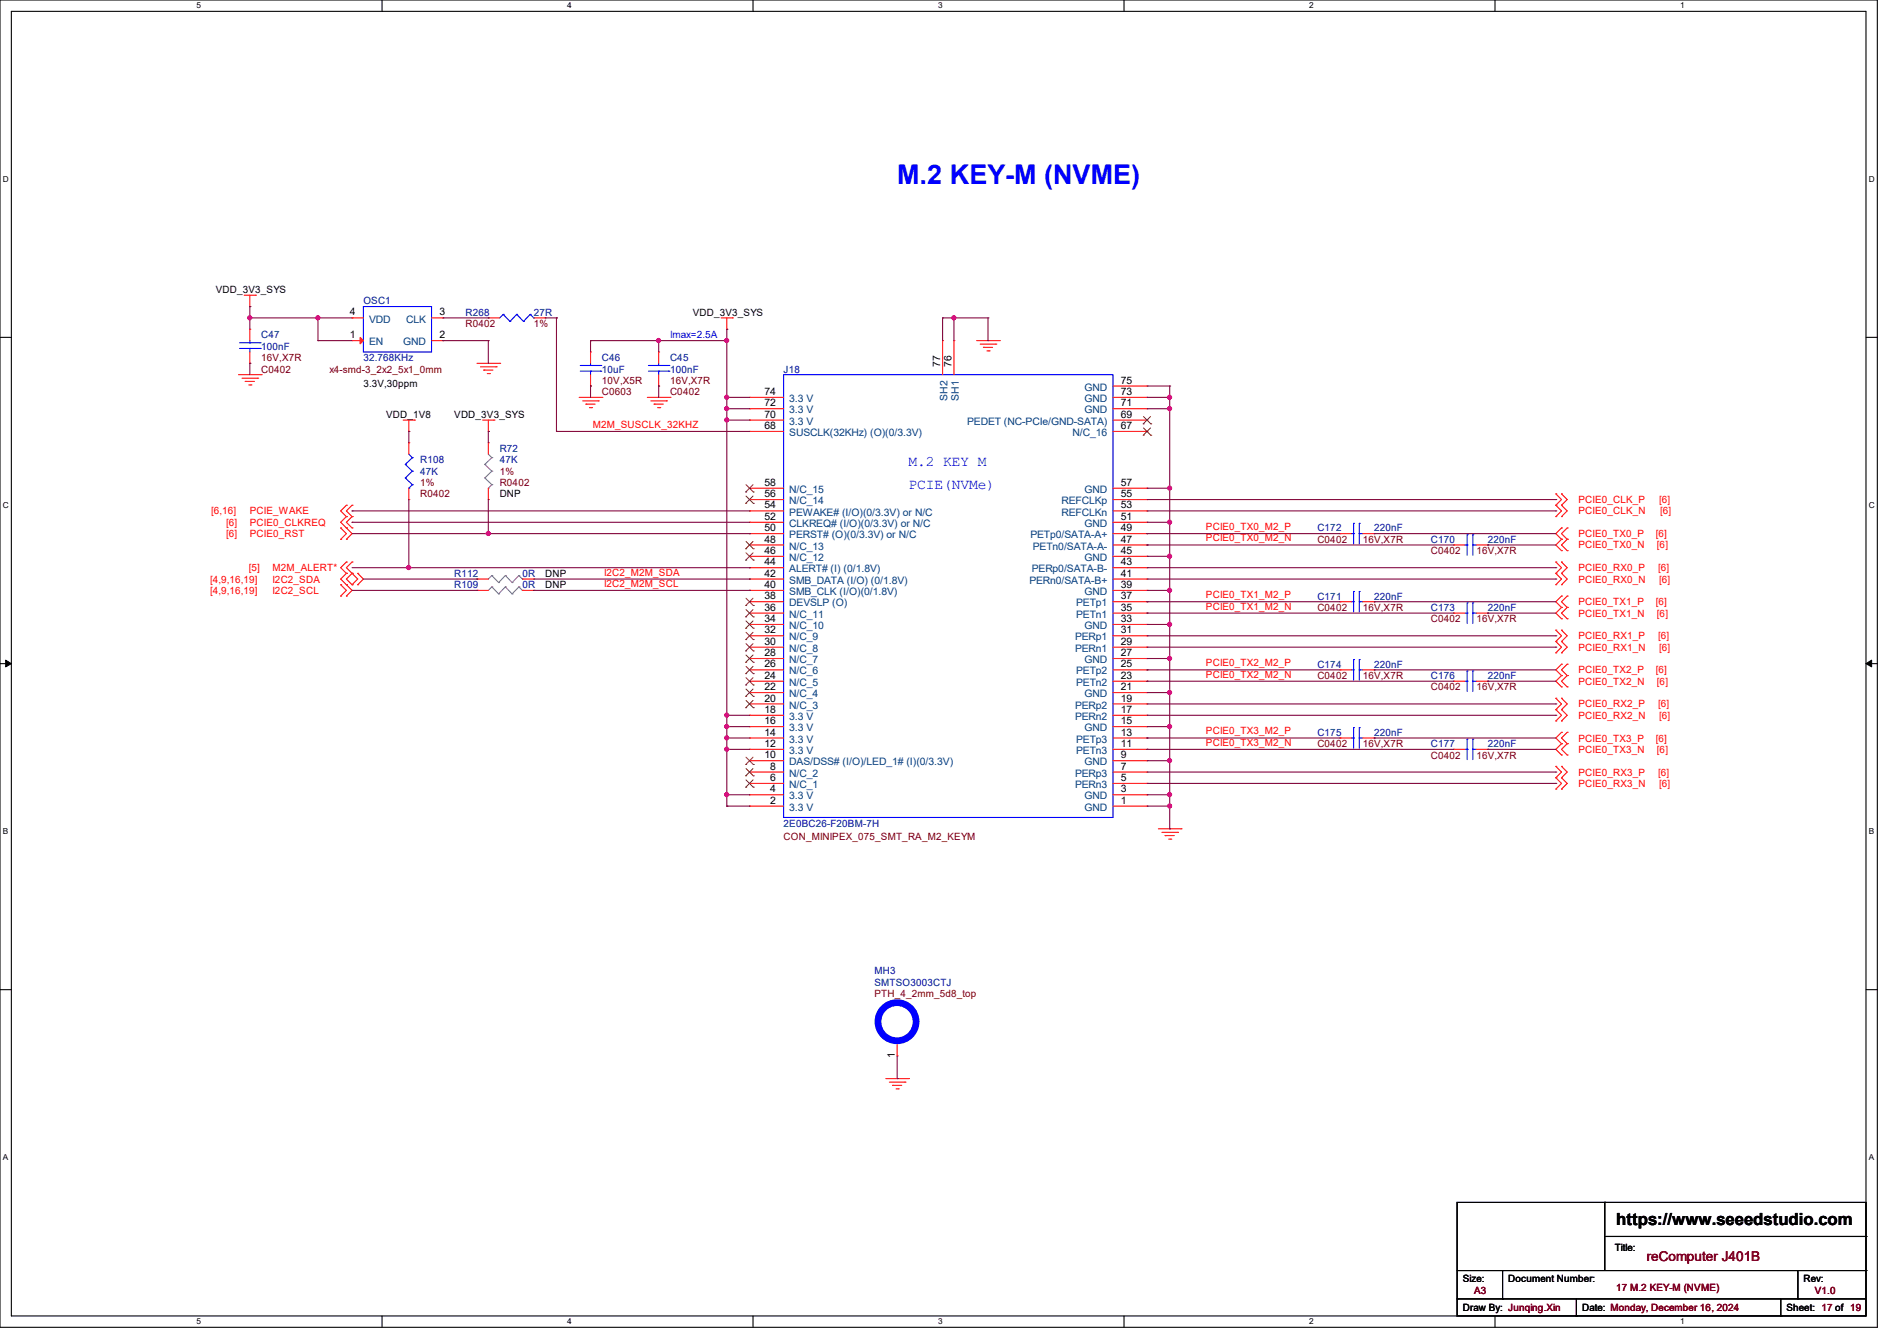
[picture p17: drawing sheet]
<svg xmlns="http://www.w3.org/2000/svg" width="297mm" height="210mm" viewBox="0 0 297 210" stroke-linecap="round" stroke-linejoin="round" font-family="sans-serif">
<defs><g id="words">
<text font-size="4.2" fill="#00f" x="140.5" y="28.8">M.2 KEY-M (NVME)</text>
<text font-size="2.6" x="253" y="191.8">https://www.seeedstudio.com</text>
<g font-size="2.3" fill="#00f">
<text x="142.2" y="73">M.2 KEY M</text>
<text x="142.2" y="76.5">PCIE(NVMe)</text>
</g>
<text font-size="2.1" fill="#800000" x="257.8" y="197.5">reComputer J401B</text>
<g font-size="1.6">
<text x="33.8" y="45.9">VDD_3V3_SYS</text>
<text x="54.8" y="49.4">4</text>
<text x="54.8" y="53">1</text>
<text x="68.8" y="53">2</text>
<text x="68.8" y="49.4">3</text>
<text x="108.5" y="49.4">VDD_3V3_SYS</text>
<text x="147.2" y="57.4" transform="rotate(-90 147.2 57.4)">77</text>
<text x="149" y="57.4" transform="rotate(-90 149 57.4)">76</text>
<text x="56.9" y="60.7">3.3V,30ppm</text>
<text x="60.5" y="65.4">VDD_1V8</text>
<text x="71.1" y="65.4">VDD_3V3_SYS</text>
<text x="119.7" y="65.4">70</text>
<text x="119.7" y="63.6">72</text>
<text x="119.7" y="61.8">74</text>
<text x="175.5" y="65.4">69</text>
<text x="175.5" y="63.6">71</text>
<text x="175.5" y="61.8">73</text>
<text x="175.5" y="60.1">75</text>
<text x="119.7" y="67.2">68</text>
<text x="175.5" y="67.2">67</text>
<text x="78.2" y="77.9">DNP</text>
<text x="119.7" y="77.9">56</text>
<text x="119.7" y="76.1">58</text>
<text x="175.5" y="77.9">55</text>
<text x="175.5" y="76.1">57</text>
<text x="119.7" y="83.2">50</text>
<text x="119.7" y="81.4">52</text>
<text x="119.7" y="79.6">54</text>
<text x="175.5" y="83.2">49</text>
<text x="175.5" y="81.4">51</text>
<text x="175.5" y="79.6">53</text>
<text x="119.7" y="88.5">44</text>
<text x="119.7" y="86.7">46</text>
<text x="119.7" y="85">48</text>
<text x="175.5" y="88.5">43</text>
<text x="175.5" y="86.7">45</text>
<text x="175.5" y="85">47</text>
<text x="85.3" y="90.3">DNP</text>
<text x="85.3" y="92.1">DNP</text>
<text x="119.7" y="95.6">36</text>
<text x="119.7" y="93.9">38</text>
<text x="119.7" y="92.1">40</text>
<text x="119.7" y="90.3">42</text>
<text x="175.5" y="95.6">35</text>
<text x="175.5" y="93.9">37</text>
<text x="175.5" y="92.1">39</text>
<text x="175.5" y="90.3">41</text>
<text x="119.7" y="101">30</text>
<text x="119.7" y="99.2">32</text>
<text x="119.7" y="97.4">34</text>
<text x="175.5" y="101">29</text>
<text x="175.5" y="99.2">31</text>
<text x="175.5" y="97.4">33</text>
<text x="119.7" y="106.3">24</text>
<text x="119.7" y="104.5">26</text>
<text x="119.7" y="102.7">28</text>
<text x="175.5" y="106.3">23</text>
<text x="175.5" y="104.5">25</text>
<text x="175.5" y="102.7">27</text>
<text x="119.7" y="113.4">16</text>
<text x="119.7" y="111.6">18</text>
<text x="119.7" y="109.9">20</text>
<text x="119.7" y="108.1">22</text>
<text x="175.5" y="113.4">15</text>
<text x="175.5" y="111.6">17</text>
<text x="175.5" y="109.9">19</text>
<text x="175.5" y="108.1">21</text>
<text x="119.7" y="118.7">10</text>
<text x="119.7" y="117">12</text>
<text x="119.7" y="115.2">14</text>
<text x="175.5" y="118.7">9</text>
<text x="175.5" y="117">11</text>
<text x="175.5" y="115.2">13</text>
<text x="120.6" y="125.9">2</text>
<text x="120.6" y="124.1">4</text>
<text x="120.6" y="122.3">6</text>
<text x="120.6" y="120.5">8</text>
<text x="175.5" y="125.9">1</text>
<text x="175.5" y="124.1">3</text>
<text x="175.5" y="122.3">5</text>
<text x="175.5" y="120.5">7</text>
<text x="140.1" y="165.7" transform="rotate(-90 140.1 165.7)">1</text>
<text x="252.8" y="196">Title:</text>
<text x="229" y="200.7">Size:</text>
<text x="236.1" y="200.7">Document Number:</text>
<text x="282.4" y="200.7">Rev:</text>
<text x="229" y="205.4">Draw By: Junqing.Xin</text>
<text x="247.7" y="205.4">Date: Monday, December 16, 2024</text>
<text x="279.7" y="205.4">Sheet: 17 of 19</text>
</g>
<g font-size="1.6" fill="#000080">
<text x="56.9" y="47.7">OSC1</text>
<text x="40.9" y="53">C47</text>
<text x="72.9" y="49.4">R268</text>
<text x="83.6" y="49.4">27R</text>
<text x="40.9" y="54.8">100nF</text>
<text x="56.9" y="56.6">32.768KHz</text>
<text x="94.2" y="56.6">C46</text>
<text x="94.2" y="58.3">10uF</text>
<text x="104.9" y="56.6">C45</text>
<text x="104.9" y="58.3">100nF</text>
<text x="122.7" y="58.3">J18</text>
<text x="78.2" y="70.8">R72</text>
<text x="65.8" y="72.6">R108</text>
<text x="65.8" y="74.3">47K</text>
<text x="78.2" y="72.6">47K</text>
<text x="206.2" y="83.2">C172</text>
<text x="215.1" y="83.2">220nF</text>
<text x="224" y="85">C170</text>
<text x="232.9" y="85">220nF</text>
<text x="71.1" y="90.3">R112</text>
<text x="71.1" y="92.1">R109</text>
<text x="81.8" y="90.3">0R</text>
<text x="81.8" y="92.1">0R</text>
<text x="206.2" y="93.9">C171</text>
<text x="215.1" y="93.9">220nF</text>
<text x="224" y="95.7">C173</text>
<text x="232.9" y="95.7">220nF</text>
<text x="206.2" y="104.6">C174</text>
<text x="215.1" y="104.6">220nF</text>
<text x="224" y="106.3">C176</text>
<text x="232.9" y="106.3">220nF</text>
<text x="206.2" y="115.2">C175</text>
<text x="215.1" y="115.2">220nF</text>
<text x="224" y="117">C177</text>
<text x="232.9" y="117">220nF</text>
<text x="122.7" y="129.5">2E0BC26-F20BM-7H</text>
<text x="136.9" y="152.6">MH3</text>
<text x="136.9" y="154.3">SMTSO3003CTJ</text>
</g>
<g font-size="1.6" fill="#004080">
<text x="57.8" y="50.5">VDD</text>
<text x="63.6" y="50.5">CLK</text>
<text x="57.8" y="54.1">EN</text>
<text x="63.1" y="54.1">GND</text>
<text x="123.6" y="64.7">3.3 V</text>
<text x="123.6" y="62.9">3.3 V</text>
<text x="148.3" y="62.7" transform="rotate(-90 148.3 62.7)">SH2</text>
<text x="150.1" y="62.7" transform="rotate(-90 150.1 62.7)">SH1</text>
<text x="169.8" y="64.7">GND</text>
<text x="169.8" y="62.9">GND</text>
<text x="169.8" y="61.2">GND</text>
<text x="123.6" y="68.3">SUSCLK(32KHz) (O)(0/3.3V)</text>
<text x="123.6" y="66.5">3.3 V</text>
<text x="151.4" y="66.5">PEDET (NC-PCIe/GND-SATA)</text>
<text x="167.9" y="68.3">N/C_16</text>
<text x="123.6" y="77.2">N/C_15</text>
<text x="169.8" y="77.2">GND</text>
<text x="123.6" y="82.5">CLKREQ# (I/O)(0/3.3V) or N/C</text>
<text x="123.6" y="80.7">PEWAKE# (I/O)(0/3.3V) or N/C</text>
<text x="123.6" y="79">N/C_14</text>
<text x="166.2" y="80.7">REFCLKn</text>
<text x="166.2" y="79">REFCLKp</text>
<text x="169.8" y="82.5">GND</text>
<text x="123.6" y="89.6">ALERT# (I) (0/1.8V)</text>
<text x="123.6" y="87.8">N/C_12</text>
<text x="123.6" y="86.1">N/C_13</text>
<text x="123.6" y="84.3">PERST# (O)(0/3.3V) or N/C</text>
<text x="161.3" y="84.3">PETp0/SATA-A+</text>
<text x="161.5" y="89.6">PERp0/SATA-B-</text>
<text x="161.7" y="86.1">PETn0/SATA-A-</text>
<text x="169.8" y="87.8">GND</text>
<text x="123.6" y="95">DEVSLP (O)</text>
<text x="123.6" y="93.2">SMB_CLK (I/O)(0/1.8V)</text>
<text x="123.6" y="91.4">SMB_DATA (I/O) (0/1.8V)</text>
<text x="161.2" y="91.4">PERn0/SATA-B+</text>
<text x="168.5" y="95">PETp1</text>
<text x="169.8" y="93.2">GND</text>
<text x="123.6" y="100.3">N/C_9</text>
<text x="123.6" y="98.5">N/C_10</text>
<text x="123.6" y="96.7">N/C_11</text>
<text x="168.3" y="100.3">PERp1</text>
<text x="168.5" y="96.7">PETn1</text>
<text x="169.8" y="98.5">GND</text>
<text x="123.6" y="107.4">N/C_5</text>
<text x="123.6" y="105.6">N/C_6</text>
<text x="123.6" y="103.8">N/C_7</text>
<text x="123.6" y="102.1">N/C_8</text>
<text x="168.3" y="102.1">PERn1</text>
<text x="168.5" y="107.4">PETn2</text>
<text x="168.5" y="105.6">PETp2</text>
<text x="169.8" y="103.8">GND</text>
<text x="123.6" y="112.7">3.3 V</text>
<text x="123.6" y="111">N/C_3</text>
<text x="123.6" y="109.2">N/C_4</text>
<text x="168.3" y="112.7">PERn2</text>
<text x="168.3" y="111">PERp2</text>
<text x="169.8" y="109.2">GND</text>
<text x="123.6" y="119.8">DAS/DSS# (I/O)/LED_1# (I)(0/3.3V)</text>
<text x="123.6" y="118.1">3.3 V</text>
<text x="123.6" y="116.3">3.3 V</text>
<text x="123.6" y="114.5">3.3 V</text>
<text x="168.5" y="118.1">PETn3</text>
<text x="168.5" y="116.3">PETp3</text>
<text x="169.8" y="119.8">GND</text>
<text x="169.8" y="114.5">GND</text>
<text x="123.6" y="125.2">3.3 V</text>
<text x="123.6" y="123.4">N/C_1</text>
<text x="123.6" y="121.6">N/C_2</text>
<text x="168.3" y="123.4">PERn3</text>
<text x="168.3" y="121.6">PERp3</text>
<text x="169.8" y="125.2">GND</text>
<text x="123.6" y="127">3.3 V</text>
<text x="169.8" y="127">GND</text>
</g>
<g font-size="1.6" fill="#800000">
<text x="72.9" y="51.2">R0402</text>
<text x="83.6" y="51.2">1%</text>
<text x="40.9" y="58.3">C0402</text>
<text x="40.9" y="56.6">16V,X7R</text>
<text x="51.6" y="58.3">x4-smd-3_2x2_5x1_0mm</text>
<text x="94.2" y="61.9">C0603</text>
<text x="94.2" y="60.1">10V,X5R</text>
<text x="104.9" y="61.9">C0402</text>
<text x="104.9" y="60.1">16V,X7R</text>
<text x="65.8" y="76.1">1%</text>
<text x="65.8" y="77.9">R0402</text>
<text x="78.2" y="74.3">1%</text>
<text x="78.2" y="76.1">R0402</text>
<text x="206.2" y="85">C0402</text>
<text x="213.4" y="85">16V,X7R</text>
<text x="224" y="86.8">C0402</text>
<text x="231.1" y="86.8">16V,X7R</text>
<text x="206.2" y="95.7">C0402</text>
<text x="213.4" y="95.7">16V,X7R</text>
<text x="224" y="97.5">C0402</text>
<text x="231.1" y="97.5">16V,X7R</text>
<text x="206.2" y="106.3">C0402</text>
<text x="213.4" y="106.3">16V,X7R</text>
<text x="224" y="108.1">C0402</text>
<text x="231.1" y="108.1">16V,X7R</text>
<text x="206.2" y="117">C0402</text>
<text x="213.4" y="117">16V,X7R</text>
<text x="224" y="118.8">C0402</text>
<text x="231.1" y="118.8">16V,X7R</text>
<text x="122.7" y="131.6">CON_MINIPEX_075_SMT_RA_M2_KEYM</text>
<text x="136.9" y="156.1">PTH_4_2mm_5d8_top</text>
<text x="230.8" y="202.7">A3</text>
<text x="253" y="202.2">17 M.2 KEY-M (NVME)</text>
<text x="284.1" y="202.7">V1.0</text>
</g>
<text font-size="1.6" fill="#00f" x="104.9" y="53">Imax=2.5A</text>
<g font-size="1.6" fill="#f00">
<text x="92.8" y="67">M2M_SUSCLK_32KHZ</text>
<text x="33.1" y="80.6">[6,16]</text>
<text x="35.4" y="82.3">[6]</text>
<text x="39.1" y="80.6">PCIE_WAKE</text>
<text x="39.1" y="82.3">PCIE0_CLKREQ</text>
<text x="188.8" y="83">PCIE0_TX0_M2_P</text>
<text x="247.1" y="78.8">PCIE0_CLK_P</text>
<text x="247.1" y="80.6">PCIE0_CLK_N</text>
<text x="259.8" y="78.8">[6]</text>
<text x="259.9" y="80.6">[6]</text>
<text x="35.4" y="84.1">[6]</text>
<text x="38.9" y="89.5">[5]</text>
<text x="39.1" y="84.1">PCIE0_RST</text>
<text x="42.7" y="89.5">M2M_ALERT*</text>
<text x="188.8" y="84.8">PCIE0_TX0_M2_N</text>
<text x="247.1" y="84.1">PCIE0_TX0_P</text>
<text x="247.1" y="85.9">PCIE0_TX0_N</text>
<text x="247.1" y="89.5">PCIE0_RX0_P</text>
<text x="259.2" y="84.1">[6]</text>
<text x="259.4" y="85.9">[6]</text>
<text x="259.6" y="89.5">[6]</text>
<text x="32.9" y="91.2">[4,9,16,19]</text>
<text x="32.9" y="93">[4,9,16,19]</text>
<text x="42.7" y="91.2">I2C2_SDA</text>
<text x="42.7" y="93">I2C2_SCL</text>
<text x="94.6" y="91.9">I2C2_M2M_SCL</text>
<text x="94.6" y="90.1">I2C2_M2M_SDA</text>
<text x="188.8" y="93.7">PCIE0_TX1_M2_P</text>
<text x="188.8" y="95.5">PCIE0_TX1_M2_N</text>
<text x="247.1" y="94.8">PCIE0_TX1_P</text>
<text x="247.1" y="91.2">PCIE0_RX0_N</text>
<text x="259.2" y="94.8">[6]</text>
<text x="259.8" y="91.2">[6]</text>
<text x="247.1" y="96.6">PCIE0_TX1_N</text>
<text x="247.1" y="100.1">PCIE0_RX1_P</text>
<text x="247.1" y="101.9">PCIE0_RX1_N</text>
<text x="259.4" y="96.6">[6]</text>
<text x="259.6" y="100.1">[6]</text>
<text x="259.8" y="101.9">[6]</text>
<text x="188.8" y="104.4">PCIE0_TX2_M2_P</text>
<text x="188.8" y="106.1">PCIE0_TX2_M2_N</text>
<text x="247.1" y="105.5">PCIE0_TX2_P</text>
<text x="247.1" y="107.2">PCIE0_TX2_N</text>
<text x="259.2" y="105.5">[6]</text>
<text x="259.4" y="107.2">[6]</text>
<text x="247.1" y="110.8">PCIE0_RX2_P</text>
<text x="247.1" y="112.6">PCIE0_RX2_N</text>
<text x="259.6" y="110.8">[6]</text>
<text x="259.8" y="112.6">[6]</text>
<text x="188.8" y="115">PCIE0_TX3_M2_P</text>
<text x="188.8" y="116.8">PCIE0_TX3_M2_N</text>
<text x="247.1" y="116.1">PCIE0_TX3_P</text>
<text x="247.1" y="117.9">PCIE0_TX3_N</text>
<text x="259.2" y="116.1">[6]</text>
<text x="259.4" y="117.9">[6]</text>
<text x="247.1" y="121.5">PCIE0_RX3_P</text>
<text x="247.1" y="123.2">PCIE0_RX3_N</text>
<text x="259.6" y="121.5">[6]</text>
<text x="259.8" y="123.2">[6]</text>
</g>
<g font-size="1.3">
<text x="30.8" y="1.3">5</text>
<text x="88.8" y="1.3">4</text>
<text x="146.9" y="1.3">3</text>
<text x="205" y="1.3">2</text>
<text x="263.1" y="1.3">1</text>
<text x=".5" y="28.4">D</text>
<text x="292.6" y="28.4">D</text>
<text x=".5" y="79.5">C</text>
<text x="292.6" y="79.5">C</text>
<text x=".5" y="130.6">B</text>
<text x="292.6" y="130.6">B</text>
<text x=".5" y="181.7">A</text>
<text x="292.6" y="181.7">A</text>
<text x="30.8" y="207.4">5</text>
<text x="88.8" y="207.4">4</text>
<text x="146.9" y="207.4">3</text>
<text x="205" y="207.4">2</text>
<text x="263.1" y="207.4">1</text>
</g>
</g></defs>
<g fill="none" stroke="#000" stroke-width=".17">
<path d="M0 0h293.9v207.9h-293.9zM1.8 1.8h290.3v204.3h-290.3zM59.8 0v1.8M117.9 0v1.8M176 0v1.8M234.1 0v1.8M0 52.8h1.8M292.1 52.8h1.8M0 103.9h1.8M292.1 103.9h1.8M0 155h1.8M292.1 155h1.8"/>
<path d="M228.1 188.3h64v17.8h-64zM228.1 199h64M235.2 199v4.4M251.2 188.3h.1M251.2 188.3v10.7M251.2 193.6h40.9M281.5 199v4.4M292.1 199h.1M292.1 193.6h.1M59.8 206.1v1.8M117.9 206.1v1.8M176 206.1v1.8"/>
<path d="M228.1 203.4h.1M228.1 203.4h64M234.1 206.1v1.8M235.2 203.4h.1M246.8 206.1h.1M246.8 203.4v2.7M278.8 206.1h.1M278.8 203.4v2.7M281.5 203.4h.1"/>
</g>
<path d="M.9 103.4l.9 .5-.9 .5zM292.1 103.9l.9-.5v1z" fill="#000"/>
<path d="M.9 103.4l.9 .5-.9 .5zM292.1 103.9l.9-.5v1z" fill="none" stroke="#000" stroke-width=".16"/>
<g fill="none" stroke="#f00" stroke-width=".17">
<path d="M37.3 58.7h3.6M37.9 59.2h2.4M38.2 46.2h1.8M38.4 59.7h.1M38.4 59.7h1.4M39.1 48h.1M39.1 46.2v1.8M40 46.2h.1M40.3 59.2h.1M40.9 58.7h.1M55.1 49.8h.1M55.1 49.8h1.8"/>
<path d="M74.7 56.9h3.5M75.2 57.4h2.5M75.7 58h.1M75.7 58h1.5M76.3 58.5h.3M76.6 58.5h.1M77.7 57.4h.1M78.2 56.9h.1M92.5 55.1h.1M92.5 55.1v1.8M92.5 58.7v1.8M112.9 49.8h1.8"/>
<path d="M113.8 51.6h.1M113.8 49.8v1.8M114.7 49.8h.1M152.9 53.3h3.6M153.5 53.9h2.4M154 54.4h.1M154 54.4h1.4M154.5 54.9h.4M154.9 54.9h.1M155.9 53.9h.1M156.5 53.3h.1M38.9 60.3h.4"/>
<path d="M39.3 60.3h.1M54.2 79.1h.1M54.2 79.1l-.9 .9 .9 .9M55.1 79.1h.1M55.1 79.1l-.9 .9 .9 .9M63.1 65.8h1.8M64 67.6h.1M64 65.8v1.8M64.9 65.8h.1M75.6 65.8h1.7M76.5 67.6h.1M76.5 65.8v1.8"/>
<path d="M77.3 65.8h.1M90.7 62.2h3.5M91.2 62.8h2.5M91.7 63.3h.1M91.7 63.3h1.5M92.3 63.8h.3M92.5 60.5h.1M92.6 63.8h.1M93.7 62.8h.1M94.2 62.2h.1M101.3 62.2h3.6M101.9 62.8h2.5"/>
<path d="M102.4 63.3h.1M102.4 63.3h1.4M103 63.8h.3M103.3 63.8h.1M104.4 62.8h.1M104.9 62.2h.1M243.6 77.3h.1M243.6 79.1h.1M243.6 77.3l.9 .9-.9 .9M243.6 79.1l.9 .9-.9 .9M244.5 77.3h.1M244.5 79.1h.1"/>
<path d="M244.5 77.3l.9 .9-.9 .9M244.5 79.1l.9 .9-.9 .9M53.3 84.5h.1M53.3 82.7h.1M53.3 93.3h.1M53.3 91.6h.1M53.3 91.6l.9 .9-.9 .8M53.3 82.7l.9 .9-.9 .9M54.2 89.8h.1M54.2 91.6h.1M54.2 80.9h.1M54.2 82.7h.1"/>
<path d="M54.2 84.5h.1M54.2 88h.1M54.2 93.3h.1M54.2 89.8l-.9 .9 1.8 1.8-.9 .8M54.2 80.9l-.9 .9 1.8 1.8-.9 .9M54.2 88l-.9 .9 .9 .9M55.1 91.6h.1M55.1 89.8h.1M55.1 80.9h.1M55.1 82.7h.1M55.1 88h.1M55.1 89.8l-.9 .9 .9 .9"/>
<path d="M55.1 88l-.9 .9 1.8 1.8-.9 .9M55.1 80.9l-.9 .9 .9 .9M56 89.8h.1M56 91.6h.1M56 89.8l.9 .9-.9 .9M209.8 94.2h.1M209.8 94.2h1.8M213.4 94.2h1.7M215.1 94.2h.1M243.6 88h.1M243.6 89.8h.1M243.6 91.6h.1"/>
<path d="M243.6 98.7h.1M243.6 80.9h.1M243.6 88l.9 .9-.9 .9M243.6 89.8l.9 .9-.9 .9M243.6 98.7l.9 .9-.9 .9M244.5 82.7h.1M244.5 84.5h.1M244.5 86.2h.1M244.5 93.3h.1M244.5 95.1h.1M244.5 96.9h.1M244.5 88h.1"/>
<path d="M244.5 89.8h.1M244.5 91.6h.1M244.5 98.7h.1M244.5 80.9h.1M244.5 82.7l-.9 .9 .9 .9M244.5 84.5l-.9 .8 .9 .9M244.5 93.3l-.9 .9 .9 .9M244.5 95.1l-.9 .9 .9 .9M244.5 88l.9 .9-.9 .9M244.5 89.8l.9 .9-.9 .9M244.5 98.7l.9 .9-.9 .9M245.4 84.5h.1"/>
<path d="M245.4 82.7h.1M245.4 86.2h.1M245.4 95.1h.1M245.4 93.3h.1M245.4 96.9h.1M245.4 82.7l-.9 .9 .9 .9M245.4 84.5l-.9 .8 .9 .9M245.4 93.3l-.9 .9 .9 .9M245.4 95.1l-.9 .9 .9 .9M227.6 117.3h.1M227.6 106.7h.1M227.6 117.3h1.8"/>
<path d="M227.6 106.7h1.8M231.1 117.3h1.8M231.1 106.7h1.8M232.9 117.3h.1M232.9 106.7h.1M243.6 100.5h.1M243.6 102.2h.1M243.6 109.3h.1M243.6 111.1h.1M243.6 112.9h.1M243.6 100.5l.9 .8-.9 .9M243.6 109.3l.9 .9-.9 .9"/>
<path d="M243.6 111.1l.9 .9-.9 .9M244.5 104h.1M244.5 105.8h.1M244.5 107.6h.1M244.5 114.7h.1M244.5 116.5h.1M244.5 118.2h.1M244.5 100.5h.1M244.5 102.2h.1M244.5 109.3h.1M244.5 111.1h.1M244.5 112.9h.1"/>
<path d="M244.5 104l-.9 .9 .9 .9M244.5 105.8l-.9 .9 .9 .9M244.5 114.7l-.9 .9 .9 .9M244.5 116.5l-.9 .8 .9 .9M244.5 100.5l.9 .8-.9 .9M244.5 109.3l.9 .9-.9 .9M244.5 111.1l.9 .9-.9 .9M245.4 105.8h.1M245.4 104h.1M245.4 107.6h.1M245.4 116.5h.1M245.4 114.7h.1"/>
<path d="M245.4 118.2h.1M245.4 104l-.9 .9 .9 .9M245.4 105.8l-.9 .9 .9 .9M245.4 114.7l-.9 .9 .9 .9M245.4 116.5l-.9 .8 .9 .9M181.4 129.8h3.5M181.9 130.3h2.5M182.4 130.9h.1M182.4 130.9h1.5M183 131.4h.3M183.3 131.4h.1M184.4 130.3h.1"/>
<path d="M184.9 129.8h.1M243.6 120h.1M243.6 121.8h.1M243.6 123.6h.1M243.6 120l.9 .9-.9 .9M243.6 121.8l.9 .9-.9 .9M244.5 120h.1M244.5 121.8h.1M244.5 123.6h.1M244.5 120l.9 .9-.9 .9M244.5 121.8l.9 .9-.9 .9M138.7 168.9h3.5"/>
<path d="M139.2 169.5h2.5M139.7 170h.1M139.7 170h1.5M140.3 170.5h.3M140.6 170.5h.1M141.7 169.5h.1M142.2 168.9h.1"/>
</g>
<g fill="none" stroke="#00f" stroke-width=".17">
<path d="M56.9 48h10.7v7.1h-10.7zM90.8 57.2h3.3M90.8 58.1h3.3M92.5 58.1h.1M92.5 57.2h.1M92.5 56.9v.3M92.5 58.1v.6M94.1 57.2h.1M94.1 58.1h.1M211.6 94.2h.3M211.9 92.6h.1M211.9 94.2h.1"/>
<path d="M211.9 92.6v3.2M212.8 94.2h.1M212.8 92.6h.1M212.8 94.2h.6M212.8 92.6v3.2M229.4 117.3h.3M229.4 106.7h.3M229.7 115.7h.1M229.7 117.3h.1M229.7 105.1h.1M229.7 106.7h.1M229.7 105.1v3.2"/>
<path d="M229.7 115.7v3.3M230.6 117.3h.1M230.6 115.7h.1M230.6 106.7h.1M230.6 105.1h.1M230.6 117.3h.5M230.6 105.1v3.2M230.6 115.7v3.3M230.6 106.7h.5"/>
</g>
<path d="M56.4 52.8l.5 .5-.5 .5z" fill="#f00"/>
<g fill="none" stroke="#f00" stroke-width=".17">
<path d="M39.1 51.6h.1M39.1 56.9h.1M39.1 51.6v1.7M39.1 55.1v1.8M55.1 53.3h.1M55.1 53.3h1.8M56.4 52.8l.5 .5-.5 .5zM67.6 53.3h1.7M67.6 49.8h1.7M69.3 53.3h.1M69.3 49.8h.1M76.5 49.8h.1"/>
<path d="M76.5 49.8h1.7M83.6 49.8h1.7M85.3 49.8h.1M103.1 55.1h.1M103.1 55.1v1.8M103.1 58.7v1.8M147.6 53.3h.1M147.6 53.3v5.4M149.4 53.3h.1M149.4 53.3v5.4M64 69.3h.1M64 78.2h.1"/>
<path d="M64 69.3v1.8M64 76.5v1.7M76.5 69.3h.1M76.5 78.2h.1M76.5 69.3v1.8M76.5 76.5v1.7M103.1 60.5h.1M117.3 78.2h.1M117.3 76.5h.1M117.3 67.6h.1M117.3 65.8h.1M117.3 64h.1"/>
<path d="M117.3 62.2h.1M117.3 78.2h5.4M117.3 76.5h5.4M117.3 67.6h5.4M117.3 65.8h5.4M117.3 64h5.4M117.3 62.2h5.4M174.2 78.2h5.4M174.2 76.5h5.4M174.2 67.6h5.4M174.2 65.8h5.4M174.2 64h5.4"/>
<path d="M174.2 62.2h5.4M174.2 60.5h5.4M179.6 78.2h.1M179.6 76.5h.1M179.6 67.6h.1M179.6 65.8h.1M179.6 64h.1M179.6 62.2h.1M179.6 60.5h.1M74.7 90.7h.1M74.7 92.5h.1M74.7 90.7h1.8"/>
<path d="M74.7 92.5h1.8M81.8 90.7h1.8M81.8 92.5h1.8M83.6 90.7h.1M83.6 92.5h.1M117.3 99.6h.1M117.3 97.8h.1M117.3 96h.1M117.3 94.2h.1M117.3 92.5h.1M117.3 90.7h.1M117.3 88.9h.1"/>
<path d="M117.3 87.1h.1M117.3 85.3h.1M117.3 83.6h.1M117.3 81.8h.1M117.3 80h.1M117.3 96h5.4M117.3 90.7h5.4M117.3 83.6h5.4M117.3 92.5h5.4M117.3 85.3h5.4M117.3 99.6h5.4M117.3 97.8h5.4"/>
<path d="M117.3 94.2h5.4M117.3 88.9h5.4M117.3 87.1h5.4M117.3 81.8h5.4M117.3 80h5.4M174.2 96h5.4M174.2 90.7h5.4M174.2 83.6h5.4M174.2 92.5h5.4M174.2 85.3h5.4M174.2 99.6h5.4M174.2 97.8h5.4"/>
<path d="M174.2 94.2h5.4M174.2 88.9h5.4M174.2 87.1h5.4M174.2 81.8h5.4M174.2 80h5.4M179.6 99.6h.1M179.6 97.8h.1M179.6 96h.1M179.6 94.2h.1M179.6 92.5h.1M179.6 90.7h.1M179.6 88.9h.1"/>
<path d="M179.6 87.1h.1M179.6 85.3h.1M179.6 83.6h.1M179.6 81.8h.1M179.6 80h.1M209.8 83.6h.1M209.8 83.6h1.8M213.4 83.6h1.7M215.1 83.6h.1M227.6 96h.1M227.6 85.3h.1M227.6 96h1.8"/>
<path d="M227.6 85.3h1.8M231.1 96h1.8M231.1 85.3h1.8M232.9 96h.1M232.9 85.3h.1M117.3 119.1h.1M117.3 117.3h.1M117.3 115.6h.1M117.3 113.8h.1M117.3 112h.1M117.3 110.2h.1M117.3 108.5h.1"/>
<path d="M117.3 106.7h.1M117.3 104.9h.1M117.3 103.1h.1M117.3 101.3h.1M117.3 119.1h5.4M117.3 117.3h5.4M117.3 115.6h5.4M117.3 113.8h5.4M117.3 112h5.4M117.3 110.2h5.4M117.3 108.5h5.4M117.3 106.7h5.4"/>
<path d="M117.3 104.9h5.4M117.3 103.1h5.4M117.3 101.3h5.4M174.2 119.1h5.4M174.2 117.3h5.4M174.2 115.6h5.4M174.2 113.8h5.4M174.2 112h5.4M174.2 110.2h5.4M174.2 108.5h5.4M174.2 106.7h5.4M174.2 104.9h5.4"/>
<path d="M174.2 103.1h5.4M174.2 101.3h5.4M179.6 119.1h.1M179.6 117.3h.1M179.6 115.6h.1M179.6 113.8h.1M179.6 112h.1M179.6 110.2h.1M179.6 108.5h.1M179.6 106.7h.1M179.6 104.9h.1M179.6 103.1h.1"/>
<path d="M179.6 101.3h.1M209.8 115.6h.1M209.8 104.9h.1M209.8 115.6h1.8M209.8 104.9h1.8M213.4 115.6h1.7M213.4 104.9h1.7M215.1 115.6h.1M215.1 104.9h.1M117.3 126.2h.1M117.3 124.5h.1M117.3 122.7h.1"/>
<path d="M117.3 120.9h.1M117.3 126.2h5.4M117.3 124.5h5.4M117.3 122.7h5.4M117.3 120.9h5.4M174.2 126.2h5.4M174.2 124.5h5.4M174.2 122.7h5.4M174.2 120.9h5.4M179.6 126.2h.1M179.6 124.5h.1M179.6 122.7h.1"/>
<path d="M179.6 120.9h.1M140.5 165.4h.1M140.5 163.6v1.8"/>
</g>
<g fill="none" stroke="#00f" stroke-width=".17">
<path d="M37.5 53.7h3.2M37.5 54.6h3.2M39.1 54.6h.1M39.1 53.7h.1M39.1 53.3v.4M39.1 54.6v.5M40.7 53.7h.1M40.7 54.6h.1M78.8 49.2h.1M78.8 49.2l-.6 .6M78.8 49.2l1 1.1M79.8 50.3h.1"/>
<path d="M80.9 49.2h.1M80.9 49.2l-1.1 1.1M80.9 49.2l1.1 1.1M82 50.3h.1M83 49.2h.1M83 49.2l-1 1.1M83 49.2l.6 .6M83.6 49.8h.1M101.5 57.2h3.2M101.5 58.1h3.2M103.1 58.1h.1M103.1 57.2h.1"/>
<path d="M103.1 56.9v.3M103.1 58.1v.6M104.7 57.2h.1M104.7 58.1h.1M122.7 58.7h51.5v69.3h-51.5zM63.5 72.7h.1M63.5 74.8h.1M63.5 72.7l1.1 1.1M63.5 74.8l1.1 1.1M64 76.5h.1M64 71.1l.6 .6M64.6 71.7h.1"/>
<path d="M64.6 73.8h.1M64.6 75.9h.1M64.6 71.7l-1.1 1M64.6 73.8l-1.1 1M64.6 75.9l-.6 .6M211.6 83.6h.3M211.9 82h.1M211.9 83.6h.1M211.9 82v3.2M212.8 83.6h.1M212.8 82h.1M212.8 83.6h.6"/>
<path d="M212.8 82v3.2M229.4 96h.3M229.4 85.3h.3M229.7 94.4h.1M229.7 96h.1M229.7 83.7h.1M229.7 85.3h.1M229.7 83.7v3.3M229.7 94.4v3.2M230.6 96h.1M230.6 94.4h.1M230.6 85.3h.1"/>
<path d="M230.6 83.7h.1M230.6 96h.5M230.6 83.7v3.3M230.6 94.4v3.2M230.6 85.3h.5M211.6 115.6h.3M211.6 104.9h.3M211.9 114h.1M211.9 115.6h.1M211.9 103.3h.1M211.9 104.9h.1M211.9 103.3v3.2"/>
<path d="M211.9 114v3.2M212.8 115.6h.1M212.8 114h.1M212.8 104.9h.1M212.8 103.3h.1M212.8 103.3v3.2M212.8 114v3.2M212.8 115.6h.6M212.8 104.9h.6"/>
</g>
<g fill="none" stroke="#808080" stroke-width=".17">
<path d="M75.9 72.7h.1M75.9 74.8h.1M75.9 72.7l1.1 1.1M75.9 74.8l1.1 1.1M76.5 76.5h.1M76.5 71.1l.5 .6M77 71.7h.1M77 73.8h.1M77 75.9h.1M77 71.7l-1.1 1M77 73.8l-1.1 1M77 75.9l-.5 .6"/>
<path d="M77 90.1h.1M77 91.9h.1M77 90.1l-.5 .6M77 90.1l1.1 1.1M77 91.9l-.5 .6M77 91.9l1.1 1.1M78.1 91.2h.1M78.1 93h.1M79.1 90.1h.1M79.1 91.9h.1M79.1 90.1l-1 1.1M79.1 90.1l1.1 1.1"/>
<path d="M79.1 91.9l-1 1.1M79.1 91.9l1.1 1.1M80.2 91.2h.1M80.2 93h.1M81.2 90.1h.1M81.2 91.9h.1M81.2 90.1l-1 1.1M81.2 90.1l.6 .6M81.2 91.9l-1 1.1M81.2 91.9l.6 .6M81.8 90.7h.1M81.8 92.5h.1"/>
</g>
<g fill="none" stroke="#804000" stroke-width=".16">
<path d="M116.8 78.8h.1M116.8 77h.1M116.8 77.7l1.1 1.1M116.8 75.9l1.1 1.1M117.9 77.7l-1.1 1.1M117.9 75.9l-1.1 1.1M117.9 78.8h.1M117.9 77h.1M179 68.2h.1M179 66.4h.1M179 67l1.2 1.2M179 65.2l1.2 1.2"/>
<path d="M180.1 67l-1.1 1.2M180.1 65.2l-1.1 1.2M180.2 68.2h.1M180.2 66.4h.1M116.8 98.4h.1M116.8 96.6h.1M116.8 94.8h.1M116.8 87.7h.1M116.8 85.9h.1M116.8 99l1.1 1.2M116.8 97.2l1.1 1.2M116.8 95.5l1.1 1.1"/>
<path d="M116.8 93.7l1.1 1.1M116.8 86.6l1.1 1.1M116.8 84.8l1.1 1.1M117.9 99l-1.1 1.2M117.9 97.2l-1.1 1.2M117.9 95.5l-1.1 1.1M117.9 93.7l-1.1 1.1M117.9 86.6l-1.1 1.1M117.9 84.8l-1.1 1.1M117.9 98.4h.1M117.9 96.6h.1M117.9 94.8h.1"/>
<path d="M117.9 87.7h.1M117.9 85.9h.1M116.8 119.7h.1M116.8 110.8h.1M116.8 109.1h.1M116.8 107.3h.1M116.8 105.5h.1M116.8 103.7h.1M116.8 101.9h.1M116.8 100.2h.1M116.8 118.6l1.1 1.1M116.8 109.7l1.1 1.1"/>
<path d="M116.8 107.9l1.1 1.2M116.8 106.1l1.1 1.2M116.8 104.4l1.1 1.1M116.8 102.6l1.1 1.1M116.8 100.8l1.1 1.1M117.9 118.6l-1.1 1.1M117.9 109.7l-1.1 1.1M117.9 107.9l-1.1 1.2M117.9 106.1l-1.1 1.2M117.9 104.4l-1.1 1.1M117.9 102.6l-1.1 1.1M117.9 100.8l-1.1 1.1"/>
<path d="M117.9 119.7h.1M117.9 110.8h.1M117.9 109.1h.1M117.9 107.3h.1M117.9 105.5h.1M117.9 103.7h.1M117.9 101.9h.1M117.9 100.2h.1M116.8 123.3h.1M116.8 121.5h.1M116.8 122.1l1.1 1.2M116.8 120.4l1.1 1.1"/>
<path d="M117.9 122.1l-1.1 1.2M117.9 120.4l-1.1 1.1M117.9 123.3h.1M117.9 121.5h.1"/>
</g>
<circle cx="140.4" cy="160" r="2.98" fill="none" stroke="#00f" stroke-width="1.1"/>
<path d="M92.5 53.3h.1M92.5 53.3v1.8M92.5 53.3h10.6M103.1 53.3h.1M103.1 53.3v1.8M113.8 51.6h.1M113.8 51.6v1.7" fill="none" stroke="#800040" stroke-width=".17"/>
<circle cx="103.1" cy="53.3" r=".32" fill="#f0f"/>
<circle cx="103.1" cy="53.3" r=".32" fill="none" stroke="#f0f" stroke-width=".17"/>
<path d="M103.1 53.3h.1M103.1 53.3h10.7v8.9M113.8 62.2h.1" fill="none" stroke="#800040" stroke-width=".17"/>
<circle cx="113.8" cy="53.3" r=".32" fill="#f0f"/>
<circle cx="113.8" cy="53.3" r=".32" fill="none" stroke="#f0f" stroke-width=".17"/>
<circle cx="113.8" cy="62.2" r=".32" fill="#f0f"/>
<circle cx="113.8" cy="62.2" r=".32" fill="none" stroke="#f0f" stroke-width=".17"/>
<path d="M92.5 60.5h.1M92.5 60.5v1.7M103.1 60.5h.1M103.1 60.5v1.7M113.8 64h.1M113.8 64v1.8" fill="none" stroke="#800040" stroke-width=".17"/>
<circle cx="113.8" cy="64" r=".32" fill="#f0f"/>
<circle cx="113.8" cy="64" r=".32" fill="none" stroke="#f0f" stroke-width=".17"/>
<path d="M39.1 48h.1M39.1 49.8h.1M39.1 48v1.8M39.1 49.8h10.7M113.8 64h.1M113.8 65.8h.1M113.8 62.2h.1M113.8 64h3.5M113.8 65.8h3.5M113.8 62.2h3.5M113.8 62.2v1.8" fill="none" stroke="#800040" stroke-width=".17"/>
<circle cx="39.1" cy="49.8" r=".32" fill="#f0f"/>
<circle cx="39.1" cy="49.8" r=".32" fill="none" stroke="#f0f" stroke-width=".17"/>
<path d="M39.1 56.9h.1M39.1 56.9v1.8M49.8 53.3h.1M49.8 49.8h.1M49.8 53.3h5.3M49.8 49.8v3.5" fill="none" stroke="#800040" stroke-width=".17"/>
<circle cx="49.8" cy="49.8" r=".32" fill="#f0f"/>
<circle cx="49.8" cy="49.8" r=".32" fill="none" stroke="#f0f" stroke-width=".17"/>
<g fill="none" stroke="#800040" stroke-width=".17">
<path d="M39.1 49.8h.1M39.1 49.8v1.8M49.8 49.8h.1M49.8 49.8h5.3M69.3 53.3h.1M69.3 49.8h7.2M69.3 53.3h7.2M76.5 53.3h.1M76.5 49.8h.1M76.5 53.3v3.6M113.8 65.8v46.2M113.8 112h.1"/>
<path d="M113.8 126.2h.1M113.8 126.2h3.5"/>
</g>
<circle cx="113.8" cy="65.8" r=".32" fill="#f0f"/>
<circle cx="113.8" cy="65.8" r=".32" fill="none" stroke="#f0f" stroke-width=".17"/>
<circle cx="113.8" cy="112" r=".32" fill="#f0f"/>
<circle cx="113.8" cy="112" r=".32" fill="none" stroke="#f0f" stroke-width=".17"/>
<path d="M113.8 117.3h.1M113.8 117.3v8.9M113.8 117.3h3.5M113.8 124.5h.1M113.8 126.2h.1M113.8 124.5h3.5" fill="none" stroke="#800040" stroke-width=".17"/>
<circle cx="113.8" cy="117.3" r=".32" fill="#f0f"/>
<circle cx="113.8" cy="117.3" r=".32" fill="none" stroke="#f0f" stroke-width=".17"/>
<circle cx="113.8" cy="124.4" r=".32" fill="#f0f"/>
<circle cx="113.8" cy="124.4" r=".32" fill="none" stroke="#f0f" stroke-width=".17"/>
<path d="M113.8 115.6h.1M113.8 115.6h3.5" fill="none" stroke="#800040" stroke-width=".17"/>
<circle cx="113.8" cy="115.5" r=".32" fill="#f0f"/>
<circle cx="113.8" cy="115.5" r=".32" fill="none" stroke="#f0f" stroke-width=".17"/>
<path d="M113.8 117.3h.1M113.8 113.8h.1M113.8 115.6h.1M113.8 112h.1M113.8 112v5.3M113.8 113.8h3.5M113.8 112h3.5" fill="none" stroke="#800040" stroke-width=".17"/>
<circle cx="113.8" cy="113.8" r=".32" fill="#f0f"/>
<circle cx="113.8" cy="113.8" r=".32" fill="none" stroke="#f0f" stroke-width=".17"/>
<path d="M179.6 60.5h3.5M183.1 60.5h.1M183.1 62.2h.1M183.1 60.5v1.7" fill="none" stroke="#800040" stroke-width=".17"/>
<circle cx="183.1" cy="62.2" r=".32" fill="#f0f"/>
<circle cx="183.1" cy="62.2" r=".32" fill="none" stroke="#f0f" stroke-width=".17"/>
<path d="M179.6 62.2h3.5M179.6 64h3.5M183.1 62.2h.1M183.1 64h.1M183.1 76.5h.1M183.1 62.2v14.3" fill="none" stroke="#800040" stroke-width=".17"/>
<circle cx="183.1" cy="64" r=".32" fill="#f0f"/>
<circle cx="183.1" cy="64" r=".32" fill="none" stroke="#f0f" stroke-width=".17"/>
<path d="M179.6 76.5h3.5M183.1 76.5h.1M183.1 76.5v5.3M183.1 81.8h.1" fill="none" stroke="#800040" stroke-width=".17"/>
<circle cx="183.1" cy="76.4" r=".32" fill="#f0f"/>
<circle cx="183.1" cy="76.4" r=".32" fill="none" stroke="#f0f" stroke-width=".17"/>
<circle cx="183.1" cy="81.8" r=".32" fill="#f0f"/>
<circle cx="183.1" cy="81.8" r=".32" fill="none" stroke="#f0f" stroke-width=".17"/>
<path d="M179.6 81.8h3.5M179.6 87.1h3.5M183.1 81.8h.1M183.1 87.1h.1M183.1 92.5h.1M183.1 81.8v10.7" fill="none" stroke="#800040" stroke-width=".17"/>
<circle cx="183.1" cy="87.1" r=".32" fill="#f0f"/>
<circle cx="183.1" cy="87.1" r=".32" fill="none" stroke="#f0f" stroke-width=".17"/>
<path d="M179.6 92.5h3.5M183.1 92.5h.1M183.1 97.8h.1M183.1 92.5v5.3" fill="none" stroke="#800040" stroke-width=".17"/>
<circle cx="183.1" cy="92.4" r=".32" fill="#f0f"/>
<circle cx="183.1" cy="92.4" r=".32" fill="none" stroke="#f0f" stroke-width=".17"/>
<circle cx="183.1" cy="97.8" r=".32" fill="#f0f"/>
<circle cx="183.1" cy="97.8" r=".32" fill="none" stroke="#f0f" stroke-width=".17"/>
<path d="M179.6 97.8h3.5M183.1 97.8h.1M183.1 97.8v10.7M179.6 103.1h3.5M183.1 103.1h.1M183.1 108.5h.1" fill="none" stroke="#800040" stroke-width=".17"/>
<circle cx="183.1" cy="103.1" r=".32" fill="#f0f"/>
<circle cx="183.1" cy="103.1" r=".32" fill="none" stroke="#f0f" stroke-width=".17"/>
<circle cx="183.1" cy="108.4" r=".32" fill="#f0f"/>
<circle cx="183.1" cy="108.4" r=".32" fill="none" stroke="#f0f" stroke-width=".17"/>
<path d="M179.6 108.5h3.5M179.6 113.8h3.5M183.1 108.5h.1M183.1 113.8h.1M183.1 119.1h.1M183.1 108.5v10.6" fill="none" stroke="#800040" stroke-width=".17"/>
<circle cx="183.1" cy="113.8" r=".32" fill="#f0f"/>
<circle cx="183.1" cy="113.8" r=".32" fill="none" stroke="#f0f" stroke-width=".17"/>
<circle cx="183.1" cy="119.1" r=".32" fill="#f0f"/>
<circle cx="183.1" cy="119.1" r=".32" fill="none" stroke="#f0f" stroke-width=".17"/>
<path d="M179.6 119.1h3.5M183.1 119.1h.1M183.1 119.1v5.4M179.6 124.5h3.5M183.1 124.5h.1" fill="none" stroke="#800040" stroke-width=".17"/>
<circle cx="183.1" cy="124.4" r=".32" fill="#f0f"/>
<circle cx="183.1" cy="124.4" r=".32" fill="none" stroke="#f0f" stroke-width=".17"/>
<path d="M179.6 126.2h3.5M183.1 126.2h.1M183.1 129.8h.1M183.1 124.5v5.3" fill="none" stroke="#800040" stroke-width=".17"/>
<circle cx="183.1" cy="126.2" r=".32" fill="#f0f"/>
<circle cx="183.1" cy="126.2" r=".32" fill="none" stroke="#f0f" stroke-width=".17"/>
<g fill="none" stroke="#800040" stroke-width=".17">
<path d="M179.6 78.2h64M243.6 78.2h.1M55.1 80h.1M55.1 81.8h.1M55.1 83.6h21.4M55.1 80h62.2M55.1 81.8h62.2M76.5 83.6h.1M179.6 83.6h.1M179.6 85.3h.1M179.6 94.2h.1M179.6 96h.1"/>
<path d="M179.6 83.6h30.2M179.6 85.3h48M179.6 94.2h30.2M179.6 96h48M179.6 88.9h64M179.6 90.7h64M179.6 99.6h64M179.6 80h64M215.1 83.6h.1M215.1 94.2h.1M215.1 83.6h28.5M215.1 94.2h28.5"/>
<path d="M232.9 85.3h.1M232.9 96h.1M232.9 85.3h10.7M232.9 96h10.7M243.6 88.9h.1M243.6 90.7h.1M243.6 99.6h.1M243.6 80h.1M179.6 104.9h.1M179.6 106.7h.1M179.6 115.6h.1M179.6 117.3h.1"/>
<path d="M179.6 104.9h30.2M179.6 106.7h48M179.6 115.6h30.2M179.6 117.3h48M179.6 101.3h64M179.6 110.2h64M179.6 112h64M215.1 104.9h.1M215.1 115.6h.1M215.1 104.9h28.5M215.1 115.6h28.5M232.9 106.7h.1"/>
<path d="M232.9 117.3h.1M232.9 106.7h10.7M232.9 117.3h10.7M243.6 101.3h.1M243.6 110.2h.1M243.6 112h.1M179.6 120.9h64M179.6 122.7h64M243.6 120.9h.1M243.6 122.7h.1"/>
</g>
<circle cx="76.4" cy="83.5" r=".32" fill="#f0f"/>
<circle cx="76.4" cy="83.5" r=".32" fill="none" stroke="#f0f" stroke-width=".17"/>
<g fill="none" stroke="#800040" stroke-width=".17">
<path d="M87.1 49.8h.1M87.1 49.8v17.8M64 67.6h.1M64 67.6v1.7M64 78.2v10.7M76.5 67.6h.1M76.5 67.6v1.7M87.1 67.6h.1M87.1 67.6h30.2M55.1 88.9h62.2M55.1 92.5h19.6M56.9 90.7h17.8"/>
<path d="M64 88.9h.1M74.7 90.7h.1M74.7 92.5h.1M117.3 88.9h.1"/>
</g>
<circle cx="64" cy="88.9" r=".32" fill="#f0f"/>
<circle cx="64" cy="88.9" r=".32" fill="none" stroke="#f0f" stroke-width=".17"/>
<g fill="none" stroke="#800040" stroke-width=".17">
<path d="M147.6 49.8h.1M147.6 49.8v3.5M147.6 49.8h1.8M149.4 49.8h.1M76.5 78.2v5.4M76.5 83.6h.1M76.5 83.6h40.8M83.6 92.5h33.7M83.6 90.7h33.7M117.3 83.6h.1M117.3 92.5h.1M117.3 90.7h.1"/>
<path d="M140.5 168.9h.1M140.5 165.4v3.5"/>
</g>
<circle cx="149.3" cy="49.8" r=".32" fill="#f0f"/>
<circle cx="149.3" cy="49.8" r=".32" fill="none" stroke="#f0f" stroke-width=".17"/>
<path d="M85.3 49.8h1.8M87.1 49.8h.1M149.4 49.8h.1M149.4 49.8v3.5M149.4 49.8h5.3M154.7 53.3h.1M154.7 49.8h.1M154.7 49.8v3.5" fill="none" stroke="#800040" stroke-width=".17"/>
<circle cx="103.1" cy="53.3" r=".32" fill="#f0f"/>
<circle cx="103.1" cy="53.3" r=".32" fill="none" stroke="#f0f" stroke-width=".17"/>
<circle cx="113.8" cy="53.3" r=".32" fill="#f0f"/>
<circle cx="113.8" cy="53.3" r=".32" fill="none" stroke="#f0f" stroke-width=".17"/>
<circle cx="113.8" cy="62.2" r=".32" fill="#f0f"/>
<circle cx="113.8" cy="62.2" r=".32" fill="none" stroke="#f0f" stroke-width=".17"/>
<circle cx="113.8" cy="64" r=".32" fill="#f0f"/>
<circle cx="113.8" cy="64" r=".32" fill="none" stroke="#f0f" stroke-width=".17"/>
<circle cx="39.1" cy="49.8" r=".32" fill="#f0f"/>
<circle cx="39.1" cy="49.8" r=".32" fill="none" stroke="#f0f" stroke-width=".17"/>
<circle cx="49.8" cy="49.8" r=".32" fill="#f0f"/>
<circle cx="49.8" cy="49.8" r=".32" fill="none" stroke="#f0f" stroke-width=".17"/>
<circle cx="113.8" cy="65.8" r=".32" fill="#f0f"/>
<circle cx="113.8" cy="65.8" r=".32" fill="none" stroke="#f0f" stroke-width=".17"/>
<circle cx="113.8" cy="112" r=".32" fill="#f0f"/>
<circle cx="113.8" cy="112" r=".32" fill="none" stroke="#f0f" stroke-width=".17"/>
<circle cx="113.8" cy="117.3" r=".32" fill="#f0f"/>
<circle cx="113.8" cy="117.3" r=".32" fill="none" stroke="#f0f" stroke-width=".17"/>
<circle cx="113.8" cy="124.4" r=".32" fill="#f0f"/>
<circle cx="113.8" cy="124.4" r=".32" fill="none" stroke="#f0f" stroke-width=".17"/>
<circle cx="113.8" cy="115.5" r=".32" fill="#f0f"/>
<circle cx="113.8" cy="115.5" r=".32" fill="none" stroke="#f0f" stroke-width=".17"/>
<circle cx="113.8" cy="113.8" r=".32" fill="#f0f"/>
<circle cx="113.8" cy="113.8" r=".32" fill="none" stroke="#f0f" stroke-width=".17"/>
<circle cx="183.1" cy="62.2" r=".32" fill="#f0f"/>
<circle cx="183.1" cy="62.2" r=".32" fill="none" stroke="#f0f" stroke-width=".17"/>
<circle cx="183.1" cy="64" r=".32" fill="#f0f"/>
<circle cx="183.1" cy="64" r=".32" fill="none" stroke="#f0f" stroke-width=".17"/>
<circle cx="183.1" cy="76.4" r=".32" fill="#f0f"/>
<circle cx="183.1" cy="76.4" r=".32" fill="none" stroke="#f0f" stroke-width=".17"/>
<circle cx="183.1" cy="81.8" r=".32" fill="#f0f"/>
<circle cx="183.1" cy="81.8" r=".32" fill="none" stroke="#f0f" stroke-width=".17"/>
<circle cx="183.1" cy="87.1" r=".32" fill="#f0f"/>
<circle cx="183.1" cy="87.1" r=".32" fill="none" stroke="#f0f" stroke-width=".17"/>
<circle cx="183.1" cy="92.4" r=".32" fill="#f0f"/>
<circle cx="183.1" cy="92.4" r=".32" fill="none" stroke="#f0f" stroke-width=".17"/>
<circle cx="183.1" cy="97.8" r=".32" fill="#f0f"/>
<circle cx="183.1" cy="97.8" r=".32" fill="none" stroke="#f0f" stroke-width=".17"/>
<circle cx="183.1" cy="103.1" r=".32" fill="#f0f"/>
<circle cx="183.1" cy="103.1" r=".32" fill="none" stroke="#f0f" stroke-width=".17"/>
<circle cx="183.1" cy="108.4" r=".32" fill="#f0f"/>
<circle cx="183.1" cy="108.4" r=".32" fill="none" stroke="#f0f" stroke-width=".17"/>
<circle cx="183.1" cy="113.8" r=".32" fill="#f0f"/>
<circle cx="183.1" cy="113.8" r=".32" fill="none" stroke="#f0f" stroke-width=".17"/>
<circle cx="183.1" cy="119.1" r=".32" fill="#f0f"/>
<circle cx="183.1" cy="119.1" r=".32" fill="none" stroke="#f0f" stroke-width=".17"/>
<circle cx="183.1" cy="124.4" r=".32" fill="#f0f"/>
<circle cx="183.1" cy="124.4" r=".32" fill="none" stroke="#f0f" stroke-width=".17"/>
<circle cx="183.1" cy="126.2" r=".32" fill="#f0f"/>
<circle cx="183.1" cy="126.2" r=".32" fill="none" stroke="#f0f" stroke-width=".17"/>
<circle cx="76.4" cy="83.5" r=".32" fill="#f0f"/>
<circle cx="76.4" cy="83.5" r=".32" fill="none" stroke="#f0f" stroke-width=".17"/>
<circle cx="64" cy="88.9" r=".32" fill="#f0f"/>
<circle cx="64" cy="88.9" r=".32" fill="none" stroke="#f0f" stroke-width=".17"/>
<circle cx="149.3" cy="49.8" r=".32" fill="#f0f"/>
<circle cx="149.3" cy="49.8" r=".32" fill="none" stroke="#f0f" stroke-width=".17"/>
<use href="#words"/>
</svg>
